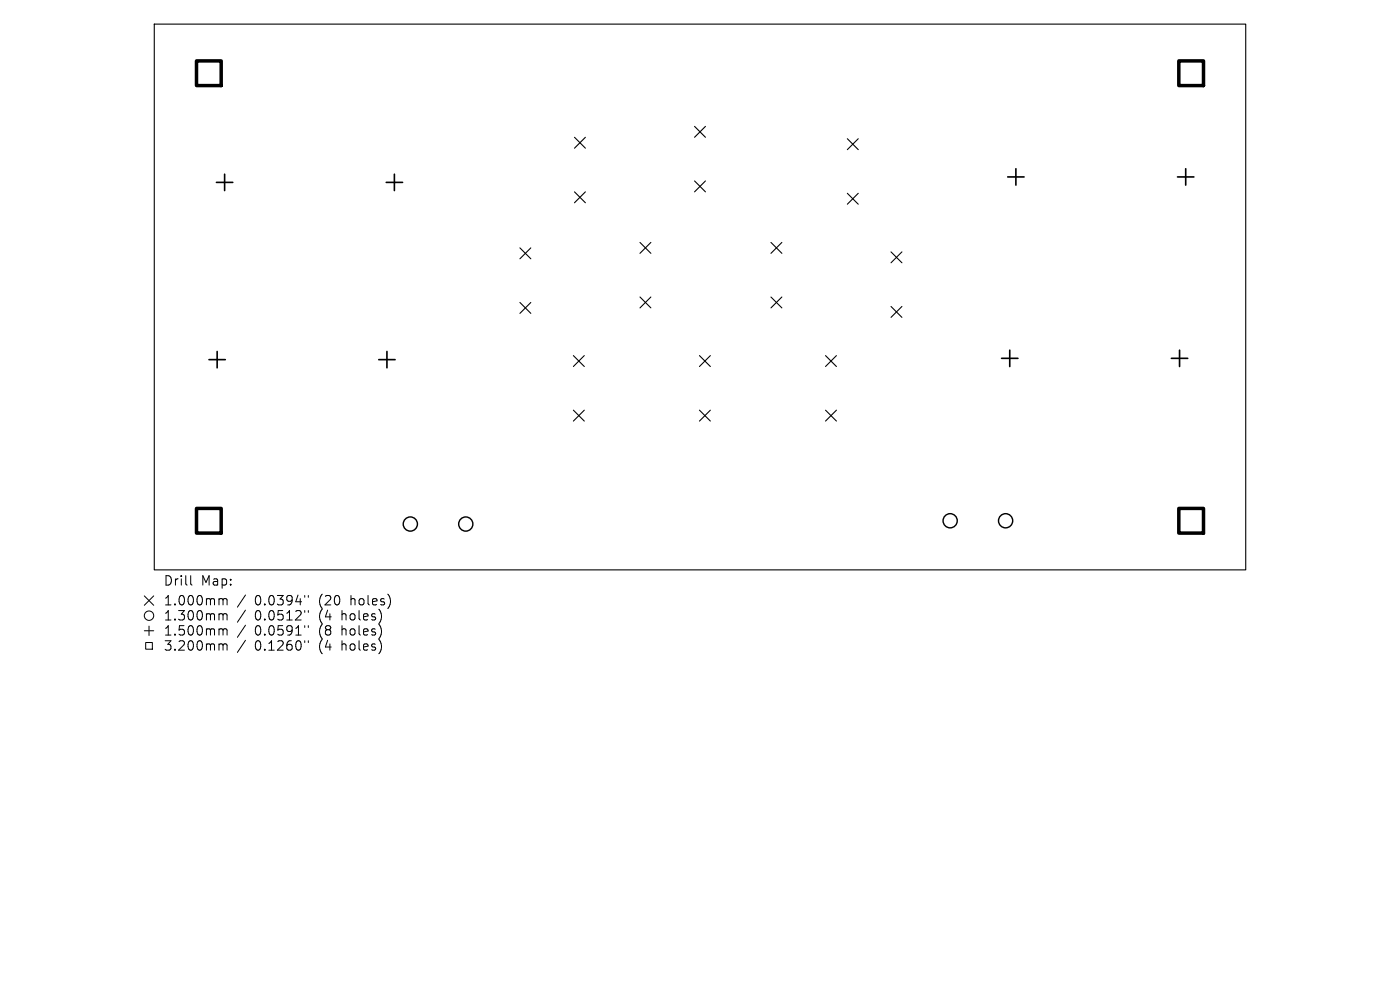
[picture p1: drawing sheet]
<svg xmlns="http://www.w3.org/2000/svg" width="297mm" height="210mm" viewBox="0 0 297 210" stroke-linecap="round" stroke-linejoin="round" font-family="sans-serif">
<defs><g id="words">
<g font-size="2.8">
<text x="34.6" y="124.5">Drill</text>
<text x="42.6" y="124.5">Map:</text>
<text x="34.6" y="128.7">1.000mm</text>
<text x="34.6" y="131.9">1.300mm</text>
<text x="54.1" y="128.7">0.0394&quot;</text>
<text x="54.1" y="131.9">0.0512&quot;</text>
<text x="67.8" y="128.7">(20</text>
<text x="67.8" y="131.9">(4</text>
<text x="72.7" y="131.9">holes)</text>
<text x="74.7" y="128.7">holes)</text>
<text x="34.6" y="135.1">1.500mm</text>
<text x="54.1" y="135.1">0.0591&quot;</text>
<text x="67.8" y="135.1">(8</text>
<text x="72.7" y="135.1">holes)</text>
<text x="34.6" y="138.3">3.200mm</text>
<text x="54.1" y="138.3">0.1260&quot;</text>
<text x="67.8" y="138.3">(4</text>
<text x="72.7" y="138.3">holes)</text>
</g>
</g></defs>
<g fill="none" stroke="#000" stroke-width=".23">
<path d="M32.7 5.1h231.6v115.8h-231.6zM121.9 29.1l2.3 2.3M124.2 29.1l-2.3 2.3M147.3 26.8l2.4 2.3M147.3 38.4l2.4 2.3M149.7 26.8l-2.4 2.3M149.7 38.4l-2.4 2.3M179.8 29.4l2.3 2.3M182.1 29.4l-2.3 2.3M110.3 52.6l2.3 2.3M112.6 52.6l-2.3 2.3M121.9 40.7l2.3 2.3"/>
<path d="M124.2 40.7l-2.3 2.3M135.8 51.4l2.3 2.3M138.1 51.4l-2.3 2.3M163.6 51.4l2.3 2.3M165.9 51.4l-2.3 2.3M179.8 41l2.3 2.3M182.1 41l-2.3 2.3M189 53.4l2.3 2.3M191.3 53.4l-2.3 2.3M110.3 64.2l2.3 2.3M112.6 64.2l-2.3 2.3M121.6 75.4l2.4 2.3"/>
<path d="M124 75.4l-2.4 2.3M135.8 63l2.3 2.3M138.1 63l-2.3 2.3M148.4 75.4l2.3 2.3M150.7 75.4l-2.3 2.3M163.6 63l2.3 2.3M165.9 63l-2.3 2.3M175.1 75.4l2.3 2.3M177.4 75.4l-2.3 2.3M189 65l2.3 2.3M191.3 65l-2.3 2.3M121.6 87l2.4 2.3"/>
<path d="M124 87l-2.4 2.3M148.4 87l2.3 2.3M150.7 87l-2.3 2.3M175.1 87l2.3 2.3M177.4 87l-2.3 2.3"/>
</g>
<g fill="none" stroke="#000" stroke-width=".3">
<circle cx="87" cy="111.2" r="1.5"/>
<circle cx="98.8" cy="111.2" r="1.5"/>
<circle cx="201.6" cy="110.5" r="1.5"/>
<circle cx="213.3" cy="110.5" r="1.51"/>
</g>
<g fill="none" stroke="#000" stroke-width=".35">
<path d="M45.9 38.7h3.5M47.6 37v3.4M81.9 38.7h3.5M83.7 37v3.4M213.8 37.5h3.5M215.5 35.8v3.5M249.8 37.5h3.5M251.5 35.8v3.5M44.3 76.3h3.5M46.1 74.6v3.4M80.3 76.3h3.5M82.1 74.6v3.4"/>
<path d="M212.5 76h3.5M214.2 74.3v3.5M248.5 76h3.5M250.2 74.3v3.5"/>
</g>
<path d="M41.7 12.9h5.2v5.3h-5.2zM250.1 12.9h5.2v5.3h-5.2zM41.7 107.8h5.2v5.3h-5.2zM250.1 107.8h5.2v5.3h-5.2z" fill="none" stroke="#000" stroke-width=".74"/>
<g fill="none" stroke="#000" stroke-width=".21">
<path d="M30.6 126.4l2 2M30.6 133.8h2M30.9 136.3h1.4v1.4h-1.4zM31.6 132.8v2M32.6 126.4l-2 2M40.5 122.1v1.7l.2 .3M46.7 127l.5 .1 .1 .2M46.7 130.2h.3l.3 .3M46.7 133.4h.3l.3 .3M46.7 136.6l.5 .1 .1 .2M47.3 127.3l.3-.3 .5 .1 .1 1.2M47.3 127.3v1"/>
<path d="M47.3 130.5v1M47.3 133.7v1M47.3 136.9v1M47.3 130.5l.3-.3 .5 .1 .1 1.2M47.3 133.7l.3-.3 .5 .1 .1 1.2M47.3 136.9l.3-.3 .5 .1 .1 1.2M52.1 126.2l-1.7 2.6M52.1 129.4l-1.7 2.6M52.1 132.6l-1.7 2.6M52.1 135.8l-1.7 2.6M64.6 126.3v.4M64.6 129.5v.4"/>
<path d="M64.6 132.7v.4M64.6 135.9v.4M65.4 126.3v.4M65.4 129.5v.4M65.4 132.7v.4M65.4 135.9v.4"/>
<circle cx="31.6" cy="130.6" r="1"/>
</g>
<use href="#words"/>
</svg>
